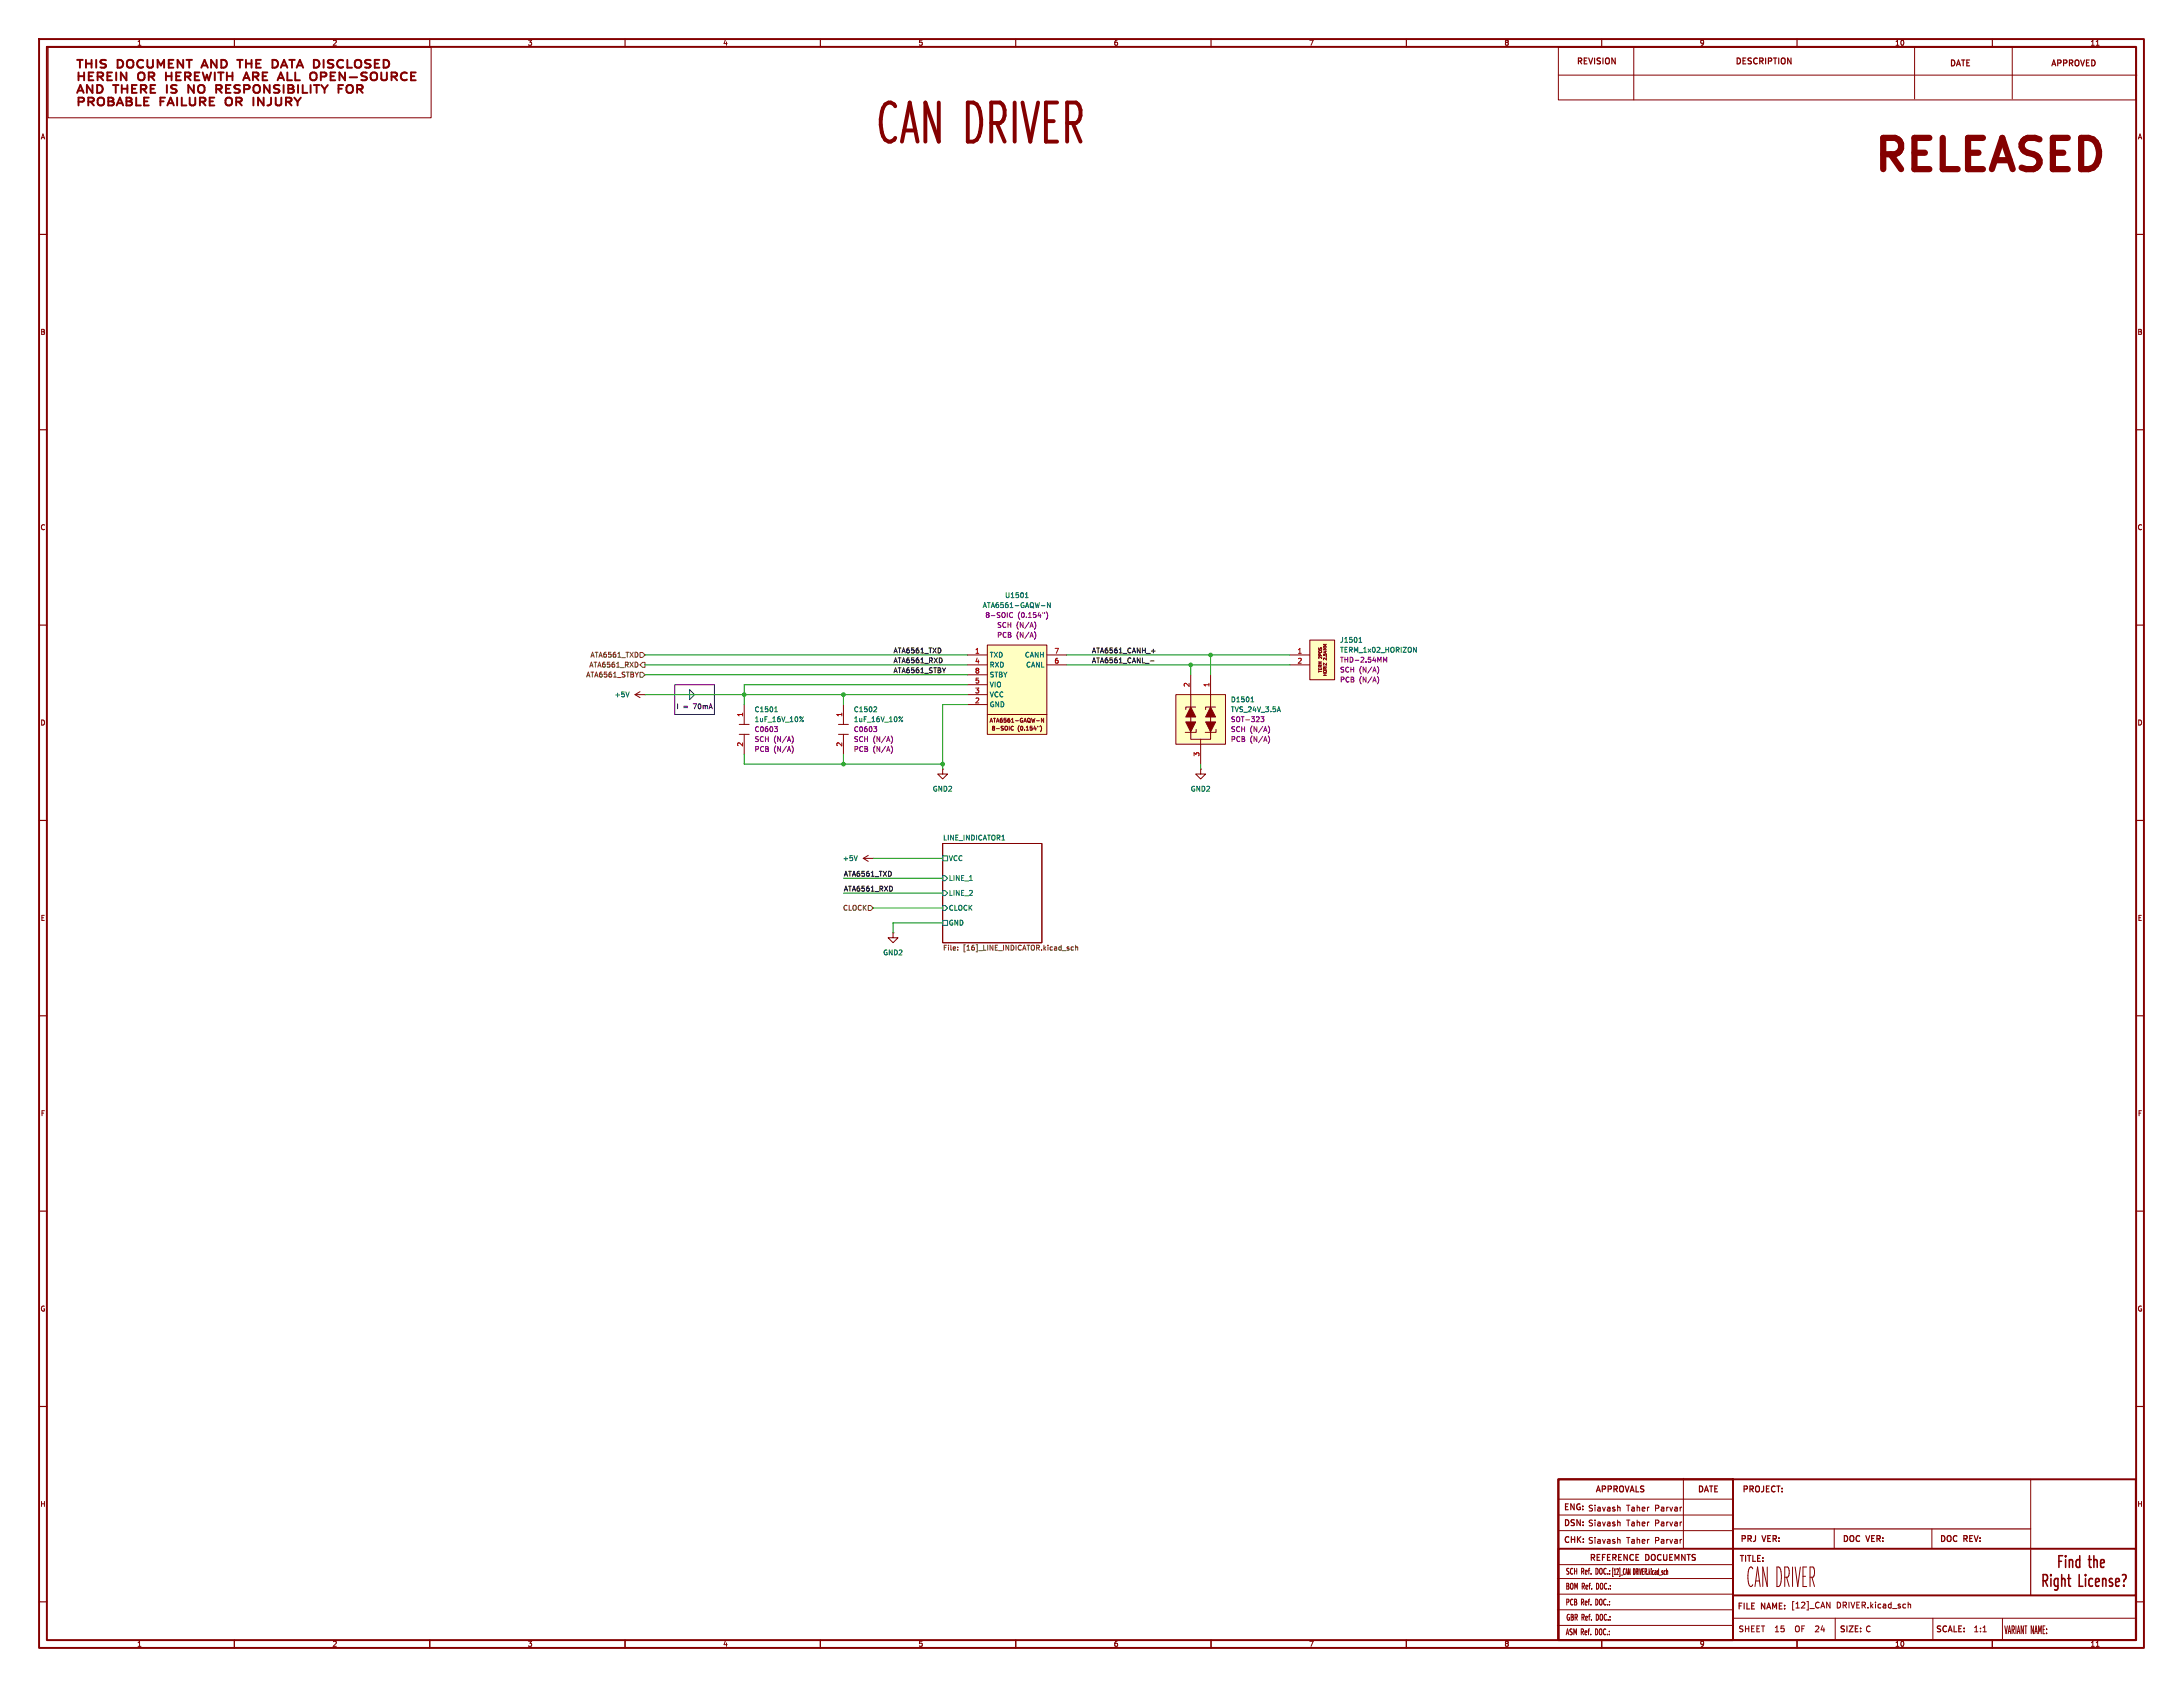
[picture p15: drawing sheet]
<svg xmlns="http://www.w3.org/2000/svg" width="559mm" height="432mm" viewBox="0 0 559 432" stroke-linecap="round" stroke-linejoin="round" font-family="sans-serif">
<defs><g id="words">
<text font-size="13.9" fill="#840000" x="223.6" y="38.2">CAN DRIVER</text>
<text font-size="11.1" fill="#840000" x="478" y="46.1">RELEASED</text>
<text font-size="7" fill="#840000" x="446.9" y="406.6">CAN DRIVER</text>
<g font-size="4.2" fill="#840000">
<text x="522.9" y="404.3">the</text>
<text x="529.9" y="404.3">Right</text>
<text x="541.6" y="404.3">License?</text>
</g>
<g font-size="2.8" fill="#840000">
<text x="19.2" y="23">THIS</text>
<text x="30.2" y="23">DOCUMENT</text>
<text x="53" y="23">AND</text>
<text x="63.1" y="23">THE</text>
<text x="72.8" y="23">DATA</text>
<text x="84.4" y="23">DISCLOSED</text>
<text x="513" y="418.5">VARIANT NAME:</text>
</g>
<g font-size="2.1" fill="#840000">
<text x="403.5" y="16.9">REVISION</text>
<text x="444.1" y="16.9">DESCRIPTION</text>
<text x="499" y="17.4">DATE</text>
<text x="524.9" y="17.4">APPROVED</text>
<text x="408.3" y="382.4">APPROVALS</text>
<text x="434.5" y="382.4">DATE</text>
<text x="445.9" y="382.4">PROJECT:</text>
<text x="400.2" y="386.9">ENG: Siavash</text>
<text x="416.3" y="387.1">Taher</text>
<text x="423.6" y="387.1">Parvar</text>
<text x="400.2" y="391">DSN: Siavash</text>
<text x="400.2" y="395.3">CHK: Siavash</text>
<text x="416.3" y="390.9">Taher</text>
<text x="416.3" y="395.3">Taher</text>
<text x="423.6" y="390.9">Parvar</text>
<text x="423.6" y="395.3">Parvar</text>
<text x="445.4" y="395.1">PRJ</text>
<text x="451.3" y="395.1">VER:</text>
<text x="471.6" y="395.1">DOC</text>
<text x="477.9" y="395.1">VER:</text>
<text x="496.4" y="395.1">DOC</text>
<text x="502.8" y="395.1">REV:</text>
<text x="406.8" y="399.9">REFERENCE</text>
<text x="421.3" y="399.9">DOCUEMNTS</text>
<text x="445.1" y="400.2">TITLE:</text>
<text x="400.7" y="407.1">BOM Ref. DOC.:</text>
<text x="400.7" y="403.3">SCH Ref. DOC.:[12]_CAN DRIVER.kicad_sch</text>
<text x="400.7" y="411.2">PCB Ref. DOC.:</text>
<text x="444.6" y="412.3">FILE</text>
<text x="450.9" y="412.3">NAME: [12]_CAN</text>
<text x="470" y="411.9">DRIVER.kicad_sch</text>
<text x="400.7" y="418.8">ASM Ref. DOC.:</text>
<text x="400.8" y="415.1">GBR Ref. DOC.:</text>
<text x="444.9" y="418">SHEET</text>
<text x="454.6" y="418">15</text>
<text x="460.4" y="418">OF</text>
<text x="466.1" y="418">24</text>
<text x="470.8" y="418.2">SIZE: C</text>
<text x="495.4" y="418.2">SCALE:</text>
<text x="505.1" y="418">1:1</text>
</g>
<g font-size="1.8" fill="#840000">
<text x="35" y="11.9">1</text>
<text x="85" y="11.9">2</text>
<text x="135" y="11.9">3</text>
<text x="185" y="11.9">4</text>
<text x="235" y="11.9">5</text>
<text x="285" y="11.9">6</text>
<text x="335" y="11.9">7</text>
<text x="385" y="11.9">8</text>
<text x="435" y="11.9">9</text>
<text x="485" y="11.9">10</text>
<text x="535" y="11.9">11</text>
<text x="10.3" y="35.9">A</text>
<text x="547.1" y="35.9">A</text>
<text x="10.3" y="85.9">B</text>
<text x="547.1" y="85.9">B</text>
<text x="10.3" y="135.9">C</text>
<text x="547.1" y="135.9">C</text>
<text x="10.3" y="185.9">D</text>
<text x="547.1" y="185.9">D</text>
<text x="10.3" y="235.9">E</text>
<text x="547.1" y="235.9">E</text>
<text x="10.3" y="285.9">F</text>
<text x="547.1" y="285.9">F</text>
<text x="10.3" y="335.9">G</text>
<text x="547.1" y="335.9">G</text>
<text x="10.2" y="385.9">H</text>
<text x="547" y="385.9">H</text>
<text x="35" y="421.7">1</text>
<text x="85" y="421.7">2</text>
<text x="135" y="421.7">3</text>
<text x="185" y="421.7">4</text>
<text x="235" y="421.7">5</text>
<text x="285" y="421.7">6</text>
<text x="335" y="421.7">7</text>
<text x="385" y="421.7">8</text>
<text x="435" y="421.7">9</text>
<text x="485" y="421.7">10</text>
<text x="535" y="421.7">11</text>
</g>
<g font-size="1.8" fill="#006464">
<text x="251.4" y="155.8">ATA6561-GAQW-N</text>
<text x="257.2" y="153.3">U1501</text>
<text x="342.9" y="167.2">TERM_1x02_HORIZON</text>
<text x="342.9" y="164.7">J1501</text>
<text x="253.2" y="168.5">TXD</text>
<text x="253.2" y="171">RXD</text>
<text x="253.2" y="173.6">STBY</text>
<text x="262.2" y="168.5">CANH</text>
<text x="262.5" y="171">CANL</text>
<text x="157.2" y="178.7">+5V</text>
<text x="253.2" y="178.7">VCC</text>
<text x="253.2" y="176.1">VIO</text>
<text x="315" y="179.9">D1501</text>
<text x="193" y="185">1uF_16V_10%</text>
<text x="193" y="182.5">C1501</text>
<text x="218.4" y="185">1uF_16V_10%</text>
<text x="218.4" y="182.5">C1502</text>
<text x="253.2" y="181.2">GND</text>
<text x="315" y="182.5">TVS_24V_3.5A</text>
<text x="238.7" y="202.8">GND2</text>
<text x="304.7" y="202.8">GND2</text>
<text x="241.3" y="215.2">LINE_INDICATOR1</text>
<text x="215.6" y="220.6">+5V</text>
<text x="242.8" y="220.6">VCC</text>
<text x="242.8" y="225.7">LINE_1</text>
<text x="242.8" y="229.5">LINE_2</text>
<text x="242.8" y="233.3">CLOCK</text>
<text x="242.8" y="237.1">GND</text>
<text x="226" y="244.7">GND2</text>
</g>
<g font-size="1.8" fill="#840084">
<text x="252.1" y="158.3">8-SOIC</text>
<text x="255.1" y="160.9">SCH</text>
<text x="260.1" y="160.9">(N/A)</text>
<text x="260.5" y="158.3">(0.154&quot;)</text>
<text x="255.1" y="163.4">PCB</text>
<text x="260.1" y="163.4">(N/A)</text>
<text x="342.9" y="169.8">THD-2.54MM</text>
<text x="342.9" y="172.3">SCH</text>
<text x="347.9" y="172.3">(N/A)</text>
<text x="342.9" y="174.9">PCB</text>
<text x="347.9" y="174.9">(N/A)</text>
<text x="315" y="185">SOT-323</text>
<text x="193" y="187.6">C0603</text>
<text x="193" y="190.1">SCH</text>
<text x="198" y="190.1">(N/A)</text>
<text x="218.4" y="187.6">C0603</text>
<text x="218.4" y="190.1">SCH</text>
<text x="223.4" y="190.1">(N/A)</text>
<text x="315" y="187.6">SCH</text>
<text x="315" y="190.1">PCB</text>
<text x="320" y="187.6">(N/A)</text>
<text x="320" y="190.1">(N/A)</text>
<text x="193" y="192.6">PCB</text>
<text x="198" y="192.6">(N/A)</text>
<text x="218.4" y="192.6">PCB</text>
<text x="223.4" y="192.6">(N/A)</text>
</g>
<g font-size="1.8" fill="#0f0f0f">
<text x="228.6" y="167.3">ATA6561_TXD</text>
<text x="279.4" y="167.3">ATA6561_CANH_+</text>
<text x="228.6" y="169.8">ATA6561_RXD</text>
<text x="228.6" y="172.4">ATA6561_STBY</text>
<text x="279.4" y="169.8">ATA6561_CANL_-</text>
<text x="215.9" y="224.4">ATA6561_TXD</text>
<text x="215.9" y="228.3">ATA6561_RXD</text>
</g>
<g font-size="1.8" fill="#a90000">
<text x="249.5" y="167.4">1</text>
<text x="269.8" y="167.4">7</text>
<text x="332" y="167.4">1</text>
<text x="249.5" y="169.9">4</text>
<text x="249.5" y="172.5">8</text>
<text x="269.8" y="169.9">6</text>
<text x="332" y="169.9">2</text>
<text x="249.5" y="177.5">3</text>
<text x="249.5" y="175">5</text>
<text x="304.5" y="176" transform="rotate(-90 304.5 176)">2</text>
<text x="309.6" y="176" transform="rotate(-90 309.6 176)">1</text>
<text x="190.2" y="183.6" transform="rotate(-90 190.2 183.6)">1</text>
<text x="215.6" y="183.6" transform="rotate(-90 215.6 183.6)">1</text>
<text x="249.5" y="180.1">2</text>
<text x="190.2" y="191.2" transform="rotate(-90 190.2 191.2)">2</text>
<text x="215.6" y="191.2" transform="rotate(-90 215.6 191.2)">2</text>
<text x="307.1" y="193.7" transform="rotate(-90 307.1 193.7)">3</text>
</g>
<g font-size="1.8" fill="#725600">
<text x="150" y="173.6">ATA6561_STBY</text>
<text x="150.7" y="171">ATA6561_RXD</text>
<text x="151" y="168.5">ATA6561_TXD</text>
<text x="215.7" y="233.3">CLOCK</text>
<text x="241.3" y="243.6">File:</text>
<text x="246.5" y="243.6">[16]_LINE_INDICATOR.kicad_sch</text>
</g>
<g font-size="1.8" fill="#0000c2">
<text x="173" y="181.7">I</text>
<text x="174.8" y="181.7">=</text>
<text x="177.6" y="181.7">70mA</text>
</g>
<g font-size="1.4" fill="#840000">
<text x="253.2" y="185.1">ATA6561-GAQW-N</text>
<text x="253.7" y="187.2">8-SOIC</text>
<text x="260.5" y="187.2">(0.154&quot;)</text>
</g>
</g></defs>
<g fill="none" stroke="#840000" stroke-width=".5">
<path d="M10 10h538.8v411.8h-538.8zM12 12h534.8v407.8h-534.8zM19.7 15.3h1.5M20.1 18.5v2M20.1 19.5h1.4M20.5 15.3v2M21.5 18.5v2M22 15.3v2M22 16.3h1.4M22.7 19.5h.9M23.4 15.3v2M23.9 18.5h-1.2v2"/>
<path d="M24.6 15.3v2M25 19.6l1.2-.1 .2-.6-.5-.4h-.9v2M25.6 19.6l.8 .9M27.1 15.4a1.04 1.04 0 0 0-1.4 .3l.2 .5 1.1 .4v.5a1.18 1.18 0 0 1-1.3 .1M27.5 19.5h.8M28.7 18.5h-1.2v2h1.2M29.7 18.5v2M30.1 15.3a1.07 1.07 0 0 1 1.4 1 1.07 1.07 0 0 1-1.4 1zM32.4 18.5v2l-1.5-2v2M32.6 15.6a.88 .88 0 0 1 .9-.3 .88 .88 0 0 1 .6 .7v.7a.85 .85 0 0 1-.8 .7 .85 .85 0 0 1-.8-.7zM36.6 15.5a.99 .99 0 0 0-1.5 .8 .99 .99 0 0 0 1.5 .8M37.7 15.3v1.6l.5 .4 .7-.1 .2-.3v-1.6"/>
<path d="M38.1 19.6l1.2-.1 .2-.6-.5-.4h-.9v2M38.7 19.6l.8 .9M40.3 17.3v-2l.9 1.5 .8-1.5v2M42.5 19.5h1.4M42.5 18.5v2M43.2 16.3h.8M43.9 18.5v2M44.4 15.3h-1.2v2h1.2M45.1 19.5h.8M46.3 18.5h-1.2v2M46.9 15.3v2l-1.4-2v2M47.4 19.6l1.2-.1 .2-.6-.5-.4h-.9v2"/>
<path d="M47.7 15.3h1.4M48 19.6l.8 .9M48.4 15.3v2M49.9 19.5h.8M51.1 18.5h-1.2v2M51.5 17.3l.9-2 .8 2M51.8 16.8h1.2M51.9 18.5l.6 2 .5-1.4 .4 1.4 .6-2M55 18.5v2M55.5 15.3v2l-1.5-2v2M55.8 18.5h1.4M56.5 18.5v2"/>
<path d="M56.6 15.3a1.07 1.07 0 0 1 1.5 1 1.07 1.07 0 0 1-1.5 1zM58.1 18.5v2M58.1 19.5h1.4M59.5 18.5v2M60.7 15.3h1.4M61.4 15.3v2M62.5 20h1.2M63 16.3h1.4M63 15.3v2M64.4 15.3v2M64.7 19.6l1.2-.1 .3-.6-.5-.4h-1v2M65.3 19.6l.9 .9"/>
<path d="M65.6 16.3h.8M66.8 15.3h-1.2v2h1.2M67.2 19.5h.9M68.4 18.5h-1.2v2M69.7 15.3a1.07 1.07 0 0 1 1.5 1 1.07 1.07 0 0 1-1.5 1zM71.3 20h1.2M71.9 17.3l.8-2 .9 2M72.1 16.8h1.2M73.6 18.5v2M74 15.3h1.5M74.7 15.3v2M75.6 18.5v2"/>
<path d="M75.9 17.3l.9-2 .8 2M76.2 16.8h1.2M80.3 15.3a1.07 1.07 0 0 1 1.5 1 1.07 1.07 0 0 1-1.5 1zM82.1 19.6l1.2-.1 .3-.6-.5-.4h-1v2M82.8 15.3v2M84.6 19.5h.9M85.3 15.4a1.04 1.04 0 0 0-1.4 .3l.2 .5 1.1 .4v.5a1.18 1.18 0 0 1-1.3 .1M85.8 18.5h-1.2v2M87.8 15.5a.99 .99 0 0 0-1.5 .8 .99 .99 0 0 0 1.5 .8M88.3 18.5v2l-1.4-2v2M88.9 15.3v2h1.2M89.5 19.8h1.9"/>
<path d="M90.9 15.6a.88 .88 0 0 1 .9-.3 .88 .88 0 0 1 .7 .7v.7a.85 .85 0 0 1-.9 .7 .85 .85 0 0 1-.8-.7zM93.9 18.6a1.04 1.04 0 0 0-1.4 .3l.2 .5 1.1 .4 .1 .4M94.9 15.4a1.04 1.04 0 0 0-1.5 .3l.3 .5 1 .4v.5a1.18 1.18 0 0 1-1.3 .1M95.9 16.3h.9M97.1 15.3h-1.2v2h1.2M97.6 18.5v1.7M98.2 15.3a1.07 1.07 0 0 1 1.4 1 1.07 1.07 0 0 1-1.4 1zM99 18.5v1.7M100.2 19.6l1.2-.1 .2-.6-.4-.4h-1v2M100.8 19.6l.8 .9M104.1 18.7a.99 .99 0 0 0-1.2 .1 .99 .99 0 0 0-.2 1.3M105.2 19.5h.9"/>
<path d="M106.4 18.5h-1.2v2h1.2M20.1 26l1.2-.1 .2-.5-.4-.4h-1v2M22.6 26l1.2-.1 .2-.5-.4-.4h-1v2M23.2 26l.8 1M25.1 25.3a.88 .88 0 0 1 .9-.3 .88 .88 0 0 1 .6 .7v.6a.85 .85 0 0 1-.8 .7 .85 .85 0 0 1-.8-.7zM27.7 25h.9l.4 .4-.1 .4-.3 .1 .5 .4-.2 .6-1.2 .1zM27.7 25.9h.9M28.9 21.8h1.4M29.9 27l.8-2 .8 2M30.1 26.4h1.2M32.4 25h.8l.5 .4-.1 .4-.4 .1 .6 .4-.2 .6-1.2 .1zM32.4 25.9h.8"/>
<path d="M34.9 25v2h1.2M35.5 20.3a1.19 1.19 0 0 1 .4-1.8 .82 .82 0 0 1 1.1 .7l-.1 1.1M36.9 25.9h.8M38.1 25h-1.2v2h1.2M41.1 25.9h.8M42.2 25h-1.1v2M42.8 27l.9-2 .8 2M43.1 26.4h1.2M45.3 25v2M46.5 25v2h1.2M48.6 25v1.6l.4 .4 .7-.1 .3-.3v-1.6M51.1 21.9a.97 .97 0 0 1 1.1 .2"/>
<path d="M51.2 26l1.2-.1 .2-.5-.5-.4h-.9v2M51.8 26l.8 1M52.2 23.5a.97 .97 0 0 1-1.1 .2M53.7 25.9h.8M54.9 25h-1.2v2h1.2M57.8 25.3a.88 .88 0 0 1 .9-.3 .88 .88 0 0 1 .7 .7v.6a.85 .85 0 0 1-.8 .7 .85 .85 0 0 1-.9-.7zM60.5 26l1.1-.1 .3-.5-.5-.4h-.9v2M60.9 22.8l.5 .4-.1 .4-.4 .2M61.1 26l.8 1M61.1 21.8l.3 .1M62.2 20.5l.9-2 .8 2M64.9 25v2"/>
<path d="M67.5 25v2l-1.4-2v2M69.4 25v1.4a.8 .8 0 0 1-1 .6M70.6 21.8l.9 .1M70.6 22.7l.7 .2 .2 .5-.4 .4h-.6M70.6 25v1.6l.5 .4 .7-.1 .2-.3v-1.6M71.1 20.5l.8-2 .8 2M73.2 26l1.2-.1 .2-.5-.5-.4h-.9v2M73.8 26l.8 1M75.3 25l.9 1M76.2 26v1M77 25l-.8 1M79.5 20.3a1.19 1.19 0 0 1 .5-1.8 .82 .82 0 0 1 1.1 .7l-.2 1.1"/>
<path d="M82.2 21.8l.9 1M83.1 22.8v1M83.9 21.8l-.8 1M95 20.3a1.19 1.19 0 0 1 .5-1.8 .82 .82 0 0 1 1 .7l-.1 1.1M398.9 378.6h147.8v41.2h-147.8zM398.9 378.6h44.7v41.2h-44.7zM398.9 396.4h44.7v23.4h-44.7zM443.6 396.4h103.1v12h-103.1z"/>
</g>
<g fill="none" stroke="#840000" stroke-width=".3">
<path d="M60 10v2M110 10v2M160 10v2M210 10v2M260 10v2M310 10v2M360 10v2M410 10v2M460 10v2M510 10v2M10 60h2M546.8 60h2"/>
<path d="M10 110h2M546.8 110h2M10 160h2M546.8 160h2M10 210h2M546.8 210h2M10 260h2M546.8 260h2M10 310h2M546.8 310h2M10 360h2M546.8 360h2"/>
<path d="M443.6 391.3h76.2M519.8 396.7v11.7M10 410h2M60 419.8v2M110 419.8v2M160 419.8v2M210 419.8v2M260 419.8v2M310 419.8v2M360 419.8v2M410 419.8v2M460 419.8v2"/>
<path d="M510 419.8v2M546.8 410h2"/>
</g>
<g fill="none" stroke="#840000" stroke-width=".26">
<path d="M12.3 12.1h98.1v18.1h-98.1zM398.9 12.1h147.8v13.5h-147.8zM398.9 19.2h148.1M418.2 12.1v13.5M490.1 12.1v13.2M515.1 12.1v13.2M536.6 11.6h.7M241.3 215.9h25.4v25.4h-25.4zM430.9 378.4v17.8M519.8 378.6v17.6M398.9 383.7h44.7M398.9 387.8h44.7"/>
<path d="M398.9 391.8h44.7M414.3 385.8l.4 .2v.8M414.3 389.6l.4 .2v.8M414.3 394l.4 .2v.8M469.5 391.3v4.9M494.5 391.3v4.9M398.7 404h44.7M398.7 408h44.7M398.7 412h44.7M398.7 416h44.7M398.9 400.5h44.7M443.6 414.2h102.9"/>
<path d="M459.8 416.2l-.2 .5 .2 .9M465.4 416.2l-.7 .1M465.5 416.8l-.8 .9h.9M467.6 410.1l.8 1.5v-1.5M469.8 414.2v5.3M488.4 410.1v1.5M488.4 410.7h.6l.1 .9M494.8 414.2v5.3M507.6 417.7h.9M512.6 414.2v5.4M536.6 421.4h.7"/>
</g>
<g fill="none" stroke="#840000" stroke-width=".4">
<path d="M527 399.6h.7M528 398.2h-1v3M528.8 398.2v.3M528.8 399.2v2M529.7 399.2v2M529.7 399.5l.3-.3 .5 .1 .1 1.9M532.4 399.3l-.2-.1-.6 .1-.2 1.3M532.4 398.2v3M534.6 399.2h.7M534.8 398.2v2.6M536 399.5l.3-.3 .5 .1v1.9M536 398.2v3"/>
<path d="M523 403v3M523.5 404.6l.6 1.4M525 404v2M525.9 405.7l.3 .3 .6-.1M526.8 404v2.5a.52 .52 0 0 1-.3 .4 .52 .52 0 0 1-.6 0M527.8 403v3M528.3 404l.3 .5M537.7 400.2l1-.3-.1-.6-.2-.1-.6 .1-.1 1.5M538.3 404.2l.2-.2 .5 .2 .1 1.8M538.6 401.1l-.6 .1M540.5 404h-.3l-.3 .5 .1 .4 .5 .1M540.8 405.6l-.3 .4-.6-.1"/>
<path d="M541.6 405.6l.2 .4 .6-.1M543.7 405.7v.3"/>
</g>
<path d="M241.3 219.1h1.3v1.2h-1.3zM241.3 228h.6l.7 .6-.7 .6h-.6zM241.3 235.6h1.3v1.3h-1.3zM241.3 224.2h.6l.7 .6-.7 .6h-.6zM241.3 231.8h.6l.7 .6-.7 .6h-.6z" fill="none" stroke="#006464" stroke-width=".26"/>
<path d="M245.1 243.1v.1M245.1 242.4v.1M274.8 242.4h-.4l-.2 .2 .1 .5h.5M275.3 242.5l.5-.1 .1 .8M275.3 241.9v1.3" fill="none" stroke="#725600" stroke-width=".26"/>
<path d="M335.3 163.8h6.3v10.2h-6.3z" fill="#ffffc2"/>
<g fill="none" stroke="#840000" stroke-width=".26">
<path d="M330.2 167.6h5.1M330.2 170.2h5.1M335.3 163.8h6.3v10.2h-6.3zM337.6 171v.4h.7v-.4M337.6 171.6v.5M337.6 171.9h.7M337.6 165.8l.1 .4 .3-.4h.2l.1 .4M337.6 166.6h.6l.1 .3-.6 .1zM337.9 171.1v.3M338 167.8l-.1-.4h-.3v.4h.7M338 170.7l-.1-.4h-.3v.4h.7M338.3 168.1v.5l-.5-.5-.2 .1v.3"/>
<path d="M338.3 170.3l-.3 .2M338.3 169.4h-.7l.5 .3-.5 .2h.7M338.8 167.4v.4h.3v-.4h.4M338.8 172.9h.7M338.8 172.4h.7M338.8 170.5h.7M339 166.7h.5M339.1 172.4v.5M339.2 171.3l-.1-.4h-.2l-.1 .4h.7M339.3 166.6v.5l-.6-.2M339.5 168.1h.1M339.5 167.4h.1"/>
<path d="M339.5 167.4v.4M339.5 167.8h.1M339.5 165.8h-.7l.5 .3-.5 .2h.7M339.5 168.5v.4l-.5-.4-.2 .1 .1 .3M339.5 169.7v.5l-.7-.5v.5M339.5 170.9l-.3 .2M339.5 164.9h-.7l.5 .3-.5 .2h.7M214.6 185.4h2.6M214.6 188h2.6M215.9 180.3v5.1M215.9 188v5M307.3 196.9v1.2h1.3l-1.3 1.3-1.2-1.3h1.2"/>
<path d="M307.3 196.9h.1"/>
<circle cx="339.1" cy="171.9" r=".37"/>
</g>
<g fill="none" stroke="#006464" stroke-width=".26">
<path d="M347.8 164.4h.8M348 163.4l.2-.3v1.3M361.8 165.7l.7 1.2v-1.2M224.2 180.9l.2 .3v.3l-.8 .7h.8M231.1 183.5l-1 1.2"/>
<circle cx="230.9" cy="184.6" r=".18"/>
</g>
<path d="M352.6 170.6a1.46 1.46 0 0 1 0 1.9M352.6 173.1a1.46 1.46 0 0 1 0 2M354.1 169.5v-1.3l.5 .9 .4-.9v1.3M223.6 186h.8l-.4 .5M224.2 186.5l.2 .2-.2 .6M228.1 188.4a1.46 1.46 0 0 1 0 1.9M228.1 190.9a1.46 1.46 0 0 1 0 1.9" fill="none" stroke="#840084" stroke-width=".26"/>
<path d="M301 177.8h12.7v12.7h-12.7z" fill="#ffffc2"/>
<g fill="none" stroke="#840000" stroke-width=".26">
<path d="M162.6 177.8l1.2 .8M162.6 177.8h2.5M163.8 177l-1.2 .8M165.1 177.8h.1M301 177.8h12.7v12.7h-12.7zM304.8 172.7v8.3M309.9 172.7v8.3M189.2 185.4h2.6M189.2 188h2.6M190.5 180.3v5.1M190.5 188v5M304.8 187.3v1.9h5.1v-1.9"/>
<path d="M304.8 183.5v1.3M306.1 181h-2.6v.6M306.2 186.7v.8h-2.8M307.3 189.2v6.4M309.9 183.5v1.3M311.1 181h-2.5v.6M311.3 186.7v.8h-2.8M221 219.7l1.2 .8M221 219.7h2.5M222.2 218.9l-1.2 .8M223.5 219.7h.1M228.6 238.8v1.2h1.3l-1.3 1.3-1.3-1.3h1.3"/>
<path d="M228.6 238.8h.1"/>
</g>
<g fill="#840000" stroke="#840000" stroke-width=".26">
<path d="M304.8 181l1.3 2.5h-2.6z"/>
<path d="M309.9 181l1.2 2.5h-2.5z"/>
<path d="M303.5 184.8h2.6l-1.3 2.5z"/>
<path d="M308.6 184.8h2.5l-1.2 2.5z"/>
</g>
<g fill="none" stroke="#006464" stroke-width=".26">
<path d="M161.1 177.1l-.5 1.3M320.2 179.6h.7M320.3 178.7l.3-.3v1.2M198.3 182.2h.7M198.4 181.2l.3-.3v1.3M205.7 183.5l-1 1.2M327.3 180.9l.5 1.3M219.5 219l-.4 1.3"/>
<circle cx="205.5" cy="184.6" r=".18"/>
</g>
<path d="M198.2 186h.8l-.4 .5M198.8 186.5l.2 .2-.2 .6M202.7 188.4a1.46 1.46 0 0 1 0 1.9M202.7 190.9a1.46 1.46 0 0 1 0 1.9M322.8 183.5h.7l-.4 .4 .4 .2v.5h-.7M324.6 185.8a1.46 1.46 0 0 1 0 2M324.6 188.4a1.46 1.46 0 0 1 0 1.9" fill="none" stroke="#840084" stroke-width=".26"/>
<path d="M252.7 165.1h15.3v22.9h-15.3z" fill="#ffffc2"/>
<g fill="none" stroke="#840000" stroke-width=".26">
<path d="M247.6 167.6h5.1M247.6 177.8h5.1M247.6 170.2h5.1M247.6 175.3h5.1M247.6 172.7h5.1M252.7 165.1h15.3v22.9h-15.3zM268 167.6h5M268 170.2h5M241.3 196.9v1.2h1.3l-1.3 1.3-1.3-1.3h1.3M241.3 196.9h.1M247.6 180.3h5.1M252.7 182.9h15.3"/>
<path d="M258.8 186.7l.3 .2 .3-.1M259.4 186l-.3-.1-.3 .2M265.3 184.5h.8M266 185.9v.2M266.3 185.7l.1 .1a1.18 1.18 0 0 1-.1 1.5M267.1 183.9v1l-.5-1v1"/>
</g>
<path d="M262.5 153h.7M262.6 152l.2-.3v1.3M266.5 155h1M268.8 154.2v1.3l-.7-1.3v1.3" fill="none" stroke="#006464" stroke-width=".26"/>
<path d="M258.5 157.9l.3 .2 .4-.2M259.2 156.9l-.4-.1-.3 .2M264.9 159.2a1.47 1.47 0 0 1-.1 1.9M267.4 156.8v.2M267.8 156.6a1.46 1.46 0 0 1 0 1.9M264.8 161.7a1.46 1.46 0 0 1 0 1.9" fill="none" stroke="#840084" stroke-width=".26"/>
<path d="M163.8 167h.7l.6 .6-.6 .7h-.7zM163.8 172.1h.7l.6 .6-.6 .7h-.7zM164.5 169.5h.6v1.3h-.6l-.7-.6zM222.2 231.8h.7l.6 .6-.6 .6h-.7z" fill="none" stroke="#725600" stroke-width=".26"/>
<path d="M294.4 169.2h1M294.7 166.6h1" fill="none" stroke="#0f0f0f" stroke-width=".26"/>
<path d="M172.7 175.3h10.2v7.6h-10.2zM176.5 176.5l1.3 1.3-1.3 1.3z" fill="none" stroke="#0000c2" stroke-width=".26"/>
<g fill="none" stroke="#009600" stroke-width=".26">
<path d="M165.1 170.2h82.5M165.1 177.8h82.5M165.1 172.7h82.5M165.1 167.6h82.5M215.9 177.8v2.5M247.6 175.3h-57.1v5M273 170.2h57.2M273 167.6h57.2M304.8 170.2v2.5M309.9 167.6v5.1M190.5 193v2.6h50.8M215.9 193v2.6"/>
<path d="M247.6 180.3h-6.3v16.6M307.3 195.6v1.3M223.5 219.7h17.8M215.9 228.6h25.4M215.9 224.8h25.4M223.5 232.4h17.8M241.3 236.2h-12.7v2.6"/>
</g>
<g fill="#009600" stroke="#009600" stroke-width=".26">
<circle cx="241.3" cy="195.6" r=".46"/>
<circle cx="215.9" cy="195.6" r=".46"/>
<circle cx="309.9" cy="167.6" r=".46"/>
<circle cx="304.8" cy="170.2" r=".46"/>
<circle cx="190.5" cy="177.8" r=".46"/>
<circle cx="215.9" cy="177.8" r=".46"/>
</g>
<use href="#words"/>
</svg>
